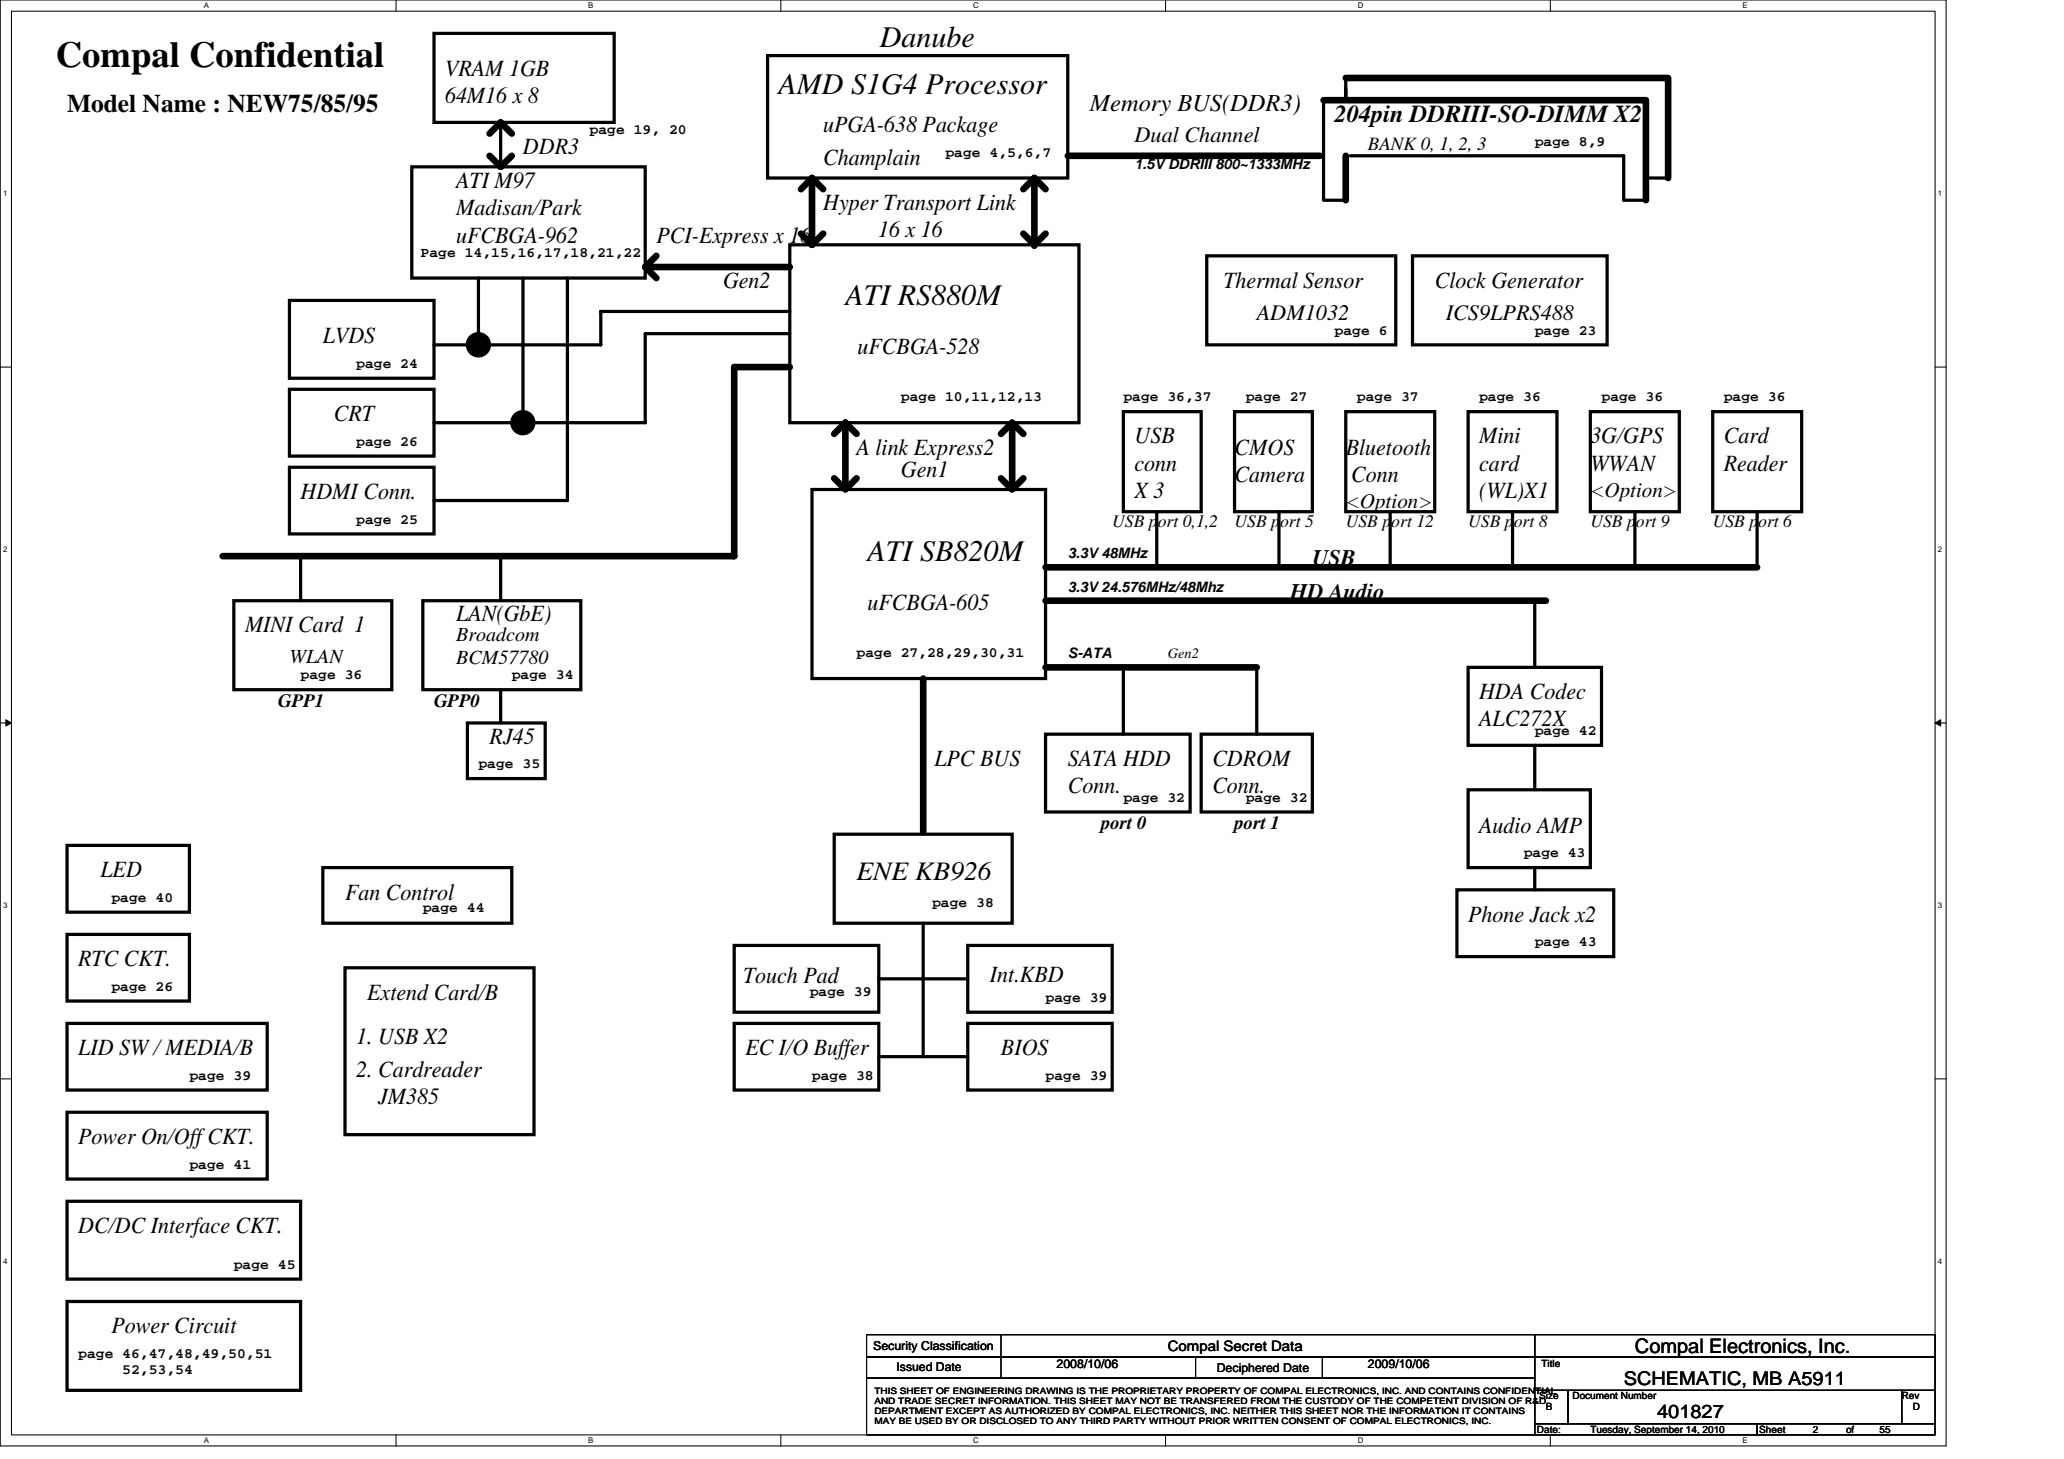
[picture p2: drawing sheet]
<svg xmlns="http://www.w3.org/2000/svg" width="297mm" height="210mm" viewBox="0 0 297 210" stroke-linecap="round" stroke-linejoin="round" font-family="sans-serif">
<defs><g id="words">
<text font-size="5.3" x="8" y="9.6">Compal Confidential</text>
<g font-size="4.3">
<text x="126.6" y="6.8">Danube</text>
<text x="112.1" y="13.5">AMD S1G4 Processor</text>
<text x="121.7" y="43.9">ATI RS880M</text>
<text x="124.9" y="80.7">ATI SB820M</text>
</g>
<text font-size="3.8" x="123.3" y="126.7">ENE KB926</text>
<text font-size="3.7" x="9.6" y="16.2">Model Name : NEW75/85/95</text>
<g font-size="3.5">
<text x="156.9" y="15.9">Memory BUS(DDR3)</text>
<text x="192.1" y="17.6">204pin DDRIII-SO-DIMM X2</text>
</g>
<g font-size="3.3">
<text x="64" y="11">VRAM 1GB</text>
<text x="64" y="14.9">64M16 x 8</text>
<text x="75.3" y="22.2">DDR3</text>
<text x="118.5" y="19">uPGA-638 Package</text>
<text x="118.5" y="23.8">Champlain</text>
<text x="65.7" y="27">ATI M97</text>
<text x="65.7" y="35">uFCBGA-962</text>
<text x="65.7" y="30.9">Madisan/Park</text>
<text x="94.5" y="35">PCI-Express x 16</text>
<text x="118.5" y="30.2">Hyper Transport Link</text>
<text x="126.4" y="34.1">16 x 16</text>
<text x="104.1" y="41.4">Gen2</text>
<text x="176.1" y="41.4">Thermal Sensor</text>
<text x="206.5" y="41.4">Clock Generator</text>
<text x="46.5" y="49.4">LVDS</text>
<text x="123.4" y="51">uFCBGA-528</text>
<text x="48" y="60.6">CRT</text>
<text x="123.3" y="65.4">A link Express2</text>
<text x="163.3" y="63.8">USB</text>
<text x="177.7" y="65.4">CMOS</text>
<text x="193.7" y="65.4">Bluetooth</text>
<text x="212.9" y="63.8">Mini</text>
<text x="228.9" y="63.8">3G/GPS</text>
<text x="248.1" y="63.8">Card</text>
<text x="43.3" y="71.8">HDMI Conn.</text>
<text x="129.7" y="68.6">Gen1</text>
<text x="163.3" y="67.7">conn</text>
<text x="163.3" y="71.6">X 3</text>
<text x="177.7" y="69.3">Camera</text>
<text x="194.5" y="69.3">Conn</text>
<text x="212.9" y="67.7">card</text>
<text x="212.9" y="71.6">(WL)X1</text>
<text x="228.9" y="67.7">WWAN</text>
<text x="248.1" y="67.7">Reader</text>
<text x="65.7" y="89.4">LAN(GbE)</text>
<text x="124.9" y="87.8">uFCBGA-605</text>
<text x="35.3" y="91">MINI Card 1</text>
<text x="212.9" y="100.6">HDA Codec</text>
<text x="70.5" y="107">RJ45</text>
<text x="212.9" y="104.5">ALC272X</text>
<text x="134.5" y="110.2">LPC BUS</text>
<text x="153.7" y="110.2">SATA HDD</text>
<text x="174.5" y="110.2">CDROM</text>
<text x="153.7" y="114.1">Conn.</text>
<text x="174.5" y="114.1">Conn.</text>
<text x="212.9" y="119.8">Audio AMP</text>
<text x="14.5" y="126.2">LED</text>
<text x="49.7" y="129.4">Fan Control</text>
<text x="211.3" y="132.6">Phone Jack x2</text>
<text x="11.3" y="139">RTC CKT.</text>
<text x="52.8" y="143.8">Extend Card/B</text>
<text x="106.9" y="141.4">Touch Pad</text>
<text x="142.5" y="141.2">Int.KBD</text>
<text x="11.3" y="151.8">LID SW / MEDIA/B</text>
<text x="51.3" y="150.2">1. USB X2</text>
<text x="51.3" y="155">2. Cardreader</text>
<text x="107.3" y="151.8">EC I/O Buffer</text>
<text x="144.1" y="151.8">BIOS</text>
<text x="54.4" y="158.9">JM385</text>
<text x="11.3" y="164.6">Power On/Off CKT.</text>
<text x="11.3" y="177.4">DC/DC Interface CKT.</text>
<text x="16" y="191.8">Power Circuit</text>
</g>
<g font-size="3.2">
<text x="163.3" y="20.5">Dual Channel</text>
<text x="180.9" y="46.1">ADM1032</text>
<text x="208.1" y="46.1">ICS9LPRS488</text>
<text x="188.9" y="81.3">USB</text>
<text x="185.7" y="86.1">HD Audio</text>
</g>
<g font-size="3">
<text x="228.9" y="71.5">&lt;Option&gt;</text>
<text x="193.7" y="73.1">&lt;Option&gt;</text>
</g>
<g font-size="2.9">
<text x="41.7" y="95.4">WLAN</text>
<text x="65.7" y="92.2">Broadcom</text>
<text x="65.7" y="95.6">BCM57780</text>
<text x="235.3" y="194.6">Compal Electronics, Inc.</text>
</g>
<g font-size="2.7">
<text x="196.9" y="21.6">BANK 0, 1, 2, 3</text>
<text x="40" y="101.7">GPP1</text>
<text x="62.5" y="101.7">GPP0</text>
<text x="158.5" y="119.3">port 0</text>
<text x="177.7" y="119.3">port 1</text>
<text x="233.7" y="199.3">SCHEMATIC, MB A5911</text>
<text x="238.5" y="204.1">401827</text>
</g>
<g font-size="2.5">
<text x="160.1" y="75.9">USB port 0,1,2</text>
<text x="177.7" y="75.9">USB port 5</text>
<text x="193.7" y="75.9">USB port 12</text>
<text x="211.3" y="75.9">USB port 8</text>
<text x="228.9" y="75.9">USB port 9</text>
<text x="246.5" y="75.9">USB port 6</text>
</g>
<g font-size="2.1">
<text x="84.9" y="19.3">page 19, 20</text>
<text x="136.1" y="22.5">page 4,5,6,7</text>
<text x="220.9" y="21">page 8,9</text>
<text x="163.3" y="24.3">1.5V DDRIII 800~1333MHz</text>
<text x="60.5" y="37">Page 14,15,16,17,18,21,22</text>
<text x="51.3" y="53">page 24</text>
<text x="192.1" y="48.2">page 6</text>
<text x="220.9" y="48.2">page 23</text>
<text x="129.7" y="57.7">page 10,11,12,13</text>
<text x="161.7" y="57.7">page 36,37</text>
<text x="179.3" y="57.7">page 27</text>
<text x="195.3" y="57.7">page 37</text>
<text x="212.9" y="57.7">page 36</text>
<text x="230.5" y="57.7">page 36</text>
<text x="248.1" y="57.7">page 36</text>
<text x="51.3" y="64.2">page 26</text>
<text x="51.3" y="75.4">page 25</text>
<text x="153.7" y="80.3">3.3V 48MHz</text>
<text x="153.7" y="85.1">3.3V 24.576MHz/48Mhz</text>
<text x="123.3" y="94.6">page 27,28,29,30,31</text>
<text x="153.7" y="94.7">S-ATA</text>
<text x="168.1" y="94.7">Gen2</text>
<text x="43.3" y="97.7">page 36</text>
<text x="73.7" y="97.7">page 34</text>
<text x="220.9" y="105.7">page 42</text>
<text x="68.9" y="110.6">page 35</text>
<text x="161.7" y="115.4">page 32</text>
<text x="179.3" y="115.4">page 32</text>
<text x="219.3" y="123.4">page 43</text>
<text x="16" y="129.8">page 40</text>
<text x="60.9" y="131.2">page 44</text>
<text x="134.2" y="130.6">page 38</text>
<text x="220.9" y="136.2">page 43</text>
<text x="16" y="142.6">page 26</text>
<text x="116.5" y="143.4">page 39</text>
<text x="150.5" y="144.2">page 39</text>
<text x="27.3" y="155.4">page 39</text>
<text x="116.9" y="155.4">page 38</text>
<text x="150.5" y="155.4">page 39</text>
<text x="27.3" y="168.2">page 41</text>
<text x="33.7" y="182.6">page 45</text>
<text x="11.3" y="195.4">page 46,47,48,49,50,51</text>
<text x="17.6" y="197.7">52,53,54</text>
<text x="168.1" y="194.4">Compal Secret Data</text>
</g>
<g font-size="1.8">
<text x="125.7" y="194.2">Security Classification</text>
<text x="129" y="197.3">Issued Date</text>
<text x="152.1" y="196.8">2008/10/06</text>
<text x="175.1" y="197.4">Deciphered Date</text>
<text x="196.9" y="196.8">2009/10/06</text>
</g>
<g font-size="1.4">
<text x="221.8" y="196.7">Title</text>
<text x="221.5" y="201.3">Size</text>
<text x="222.5" y="202.9">B</text>
<text x="226.3" y="201.3">Document Number</text>
<text x="273.7" y="201.3">Rev</text>
<text x="275.3" y="202.9">D</text>
<text x="221.2" y="206.1">Date:</text>
<text x="228.9" y="206.1">Tuesday, September 14, 2010</text>
<text x="253.2" y="206.1">Sheet</text>
<text x="260.9" y="206.1">2</text>
<text x="265.7" y="206.1">of</text>
<text x="270.5" y="206.1">55</text>
</g>
<g font-size="1.3">
<text x="125.8" y="200.5">THIS SHEET OF ENGINEERING DRAWING IS THE PROPRIETARY PROPERTY OF COMPAL ELECTRONICS, INC. AND CONTAINS CONFIDENTIAL</text>
<text x="125.8" y="202">AND TRADE SECRET INFORMATION. THIS SHEET MAY NOT BE TRANSFERED FROM THE CUSTODY OF THE COMPETENT DIVISION OF R&amp;D</text>
<text x="125.8" y="203.5">DEPARTMENT EXCEPT AS AUTHORIZED BY COMPAL ELECTRONICS, INC. NEITHER THIS SHEET NOR THE INFORMATION IT CONTAINS</text>
<text x="125.8" y="204.9">MAY BE USED BY OR DISCLOSED TO ANY THIRD PARTY WITHOUT PRIOR WRITTEN CONSENT OF COMPAL ELECTRONICS, INC.</text>
</g>
<g font-size="1.1">
<text x="29.3" y="1.2">A</text>
<text x="84.7" y="1.2">B</text>
<text x="140" y="1.2">C</text>
<text x="195.4" y="1.2">D</text>
<text x="250.8" y="1.2">E</text>
<text x=".4" y="28.2">1</text>
<text x="278.9" y="28.2">1</text>
<text x=".4" y="79.4">2</text>
<text x="278.9" y="79.4">2</text>
<text x=".4" y="130.6">3</text>
<text x="278.9" y="130.6">3</text>
<text x=".4" y="181.8">4</text>
<text x="278.9" y="181.8">4</text>
<text x="29.3" y="207.6">A</text>
<text x="84.7" y="207.6">B</text>
<text x="140" y="207.6">C</text>
<text x="195.4" y="207.6">D</text>
<text x="250.8" y="207.6">E</text>
</g>
</g></defs>
<path d="M0 0h280.1v208h-280.1zM1.6 1.6h276.9v204.8h-276.9z" fill="none" stroke="#000" stroke-width=".15"/>
<g fill="#fff">
<path d="M29.3 .2h.8v1.2h-.8z"/>
<path d="M29.3 206.6h.8v1.3h-.8z"/>
</g>
<path d="M57 0v1.6M57 206.4v1.6" fill="none" stroke="#000" stroke-width=".15"/>
<g fill="#fff">
<path d="M84.7 .2h.7v1.2h-.7z"/>
<path d="M84.7 206.6h.7v1.3h-.7z"/>
</g>
<path d="M112.4 0v1.6M112.4 206.4v1.6" fill="none" stroke="#000" stroke-width=".15"/>
<g fill="#fff">
<path d="M140 .2h.8v1.2h-.8z"/>
<path d="M140 206.6h.8v1.3h-.8z"/>
</g>
<path d="M167.7 0v1.6M167.7 206.4v1.6" fill="none" stroke="#000" stroke-width=".15"/>
<g fill="#fff">
<path d="M195.4 .2h.8v1.2h-.8z"/>
<path d="M195.4 206.6h.8v1.3h-.8z"/>
</g>
<path d="M223.1 0v1.6M223.1 206.4v1.6" fill="none" stroke="#000" stroke-width=".15"/>
<g fill="#fff">
<path d="M250.8 .2h.7v1.2h-.7z"/>
<path d="M250.8 206.6h.7v1.3h-.7z"/>
<path d="M.4 27.2h.7v1.3h-.7z"/>
<path d="M278.9 27.2h.6v1.3h-.6z"/>
<path d="M.4 78.4h.7v1.3h-.7z"/>
<path d="M278.9 78.4h.6v1.3h-.6z"/>
</g>
<path d="M0 52.8h1.6M278.5 52.8h1.6" fill="none" stroke="#000" stroke-width=".15"/>
<g fill="#fff">
<path d="M.4 129.6h.7v1.3h-.7z"/>
<path d="M278.9 129.6h.6v1.3h-.6z"/>
</g>
<path d="M0 104h1.6M278.5 104h1.6" fill="none" stroke="#000" stroke-width=".15"/>
<path d="M.8 103.5l.8 .5-.8 .5zM278.5 104l.8-.5v1z" fill="#000" stroke="#000" stroke-width=".14"/>
<g fill="#fff">
<path d="M.4 180.8h.7v1.3h-.7z"/>
<path d="M278.9 180.8h.6v1.3h-.6z"/>
</g>
<g fill="none" stroke="#000" stroke-width=".15">
<path d="M0 155.2h1.6M278.5 155.2h1.6M124.7 192h96.2v3.2h-96.2zM124.7 195.2h96.2v3.1h-96.2zM124.7 198.3h96.2v8.1h-96.2zM144.1 192v6.3M172.1 195.2v3.1M190.3 195.2v3.1M220.9 192h57.6v3.2h-57.6zM220.9 195.2h57.6v4.8h-57.6zM220.9 204.8h32v1.6h-32zM220.9 200h4.8v4.8h-4.8z"/>
<path d="M225.7 200h48v4.8h-48zM252.9 204.8h25.6v1.6h-25.6zM273.7 200h4.8v4.8h-4.8z"/>
</g>
<g fill="none" stroke="#000" stroke-width=".95">
<path d="M70.5 19.2l1.5-1.6 1.7 1.6M190.5 14.4h46.4v14.4M193.7 11.2h46.4v14.4M70.5 22.4l1.5 1.6 1.7-1.6M92.9 38.4l1.6 1.6M92.9 38.4h20.8M94.5 36.8l-1.6 1.6M115.3 33.6l1.6 1.6M116.9 25.6v9.6M116.9 25.6l1.6 1.6M116.9 25.6l-1.6 1.6M118.5 33.6l-1.6 1.6"/>
<path d="M147.3 33.6l1.6 1.6 1.6-1.6M148.9 25.6v9.8M148.9 25.6l1.6 1.6M148.9 25.6l-1.6 1.6M153.7 22.4h36.3M193.7 22.4v6.4M113.7 52.8h-8v27.2h-73.7M120.1 68.8l1.6 1.6 1.6-1.6M121.7 60.8v8.8M121.7 60.8l1.6 1.6M121.7 60.8l-1.6 1.6M144.1 62.4l1.6-1.6 1.6 1.6"/>
<path d="M144.1 68.8l1.6 1.6 1.6-1.6M145.7 60.8v8.8M132.9 97.6v22.1M150.5 86.4h72M150.5 81.6h102.4M150.5 96h30.4"/>
</g>
<g fill="none" stroke="#000" stroke-width=".47">
<path d="M62.5 4.8h25.9v12.8h-25.9zM72 17.8v6.2M110.5 8h43.2v17.6h-43.2zM190.5 14.4v14.4h3.2M193.7 11.2v3.2v-1.6M59.3 24h33.6v16h-33.6zM113.7 35.2h41.6v25.6h-41.6zM173.7 36.8h27.2v12.8h-27.2zM194.3 22.4h39.4v6.4h3.2M203.3 36.8h28v12.8h-28zM236.9 25.6h3.2M41.7 56h20.8v9.6h-20.8z"/>
<path d="M41.7 43.2h20.8v11.2h-20.8zM68.9 40v9.6h-6.4M75.3 40v20.8M81.7 40v32h-19.2M113.7 44.8h-27.2v4.8h-16M113.7 48h-20.8v12.8h-30.4M161.7 59.2h11.2v14.4h-11.2zM177.7 59.2h11.2v14.4h-11.2zM193.7 59.2h12.8v14.4h-12.8zM211.3 59.2h12.8v14.4h-12.8zM228.9 59.2h12.8v14.4h-12.8zM246.5 59.2h12.8v14.4h-12.8z"/>
<path d="M41.7 67.2h20.8v9.6h-20.8zM116.9 70.4h33.6v27.2h-33.6zM166.5 73.6v8M184.1 73.6v8M200.1 73.6v8M217.7 73.6v8M235.3 73.6v8M252.9 73.6v8M33.7 86.4h22.7v12.8h-22.7zM43.3 80v6.4M60.9 86.4h22.7v12.8h-22.7zM72 80v6.4"/>
<path d="M72 99.2v4.8M161.7 96v9.6M180.9 96v9.6M211.3 96h19.2v11.2h-19.2zM220.9 86.4v9.6M67.3 104h11.2v8h-11.2zM150.5 105.6h20.8v11.2h-20.8zM172.9 105.6h16v11.2h-16zM211.3 113.6h17.6v11.2h-17.6zM220.9 107.2v6.4M9.6 134.4h17.7v9.6h-17.7zM9.6 121.6h17.7v9.6h-17.7z"/>
<path d="M46.5 124.8h27.2v8h-27.2zM49.7 139.2h27.2v24h-27.2zM105.7 136h20.8v9.6h-20.8zM120.1 120h25.6v12.8h-25.6zM132.9 132.8v19.2M139.3 136h20.8v9.6h-20.8zM209.7 128h22.5v9.6h-22.5zM220.9 124.8v3.2M9.6 147.2h28.9v9.6h-28.9zM105.7 147.2h20.8v9.6h-20.8zM126.5 152h12.8M126.5 140.8h12.8"/>
<path d="M139.3 147.2h20.8v9.6h-20.8zM9.6 172.8h33.7v11.2h-33.7zM9.6 160h28.9v9.6h-28.9zM9.6 187.2h33.7v12.8h-33.7z"/>
</g>
<g fill="#000" stroke="#000" stroke-width=".47">
<circle cx="68.8" cy="49.6" r="1.6"/>
<circle cx="75.2" cy="60.8" r="1.59"/>
</g>
<use href="#words"/>
</svg>
